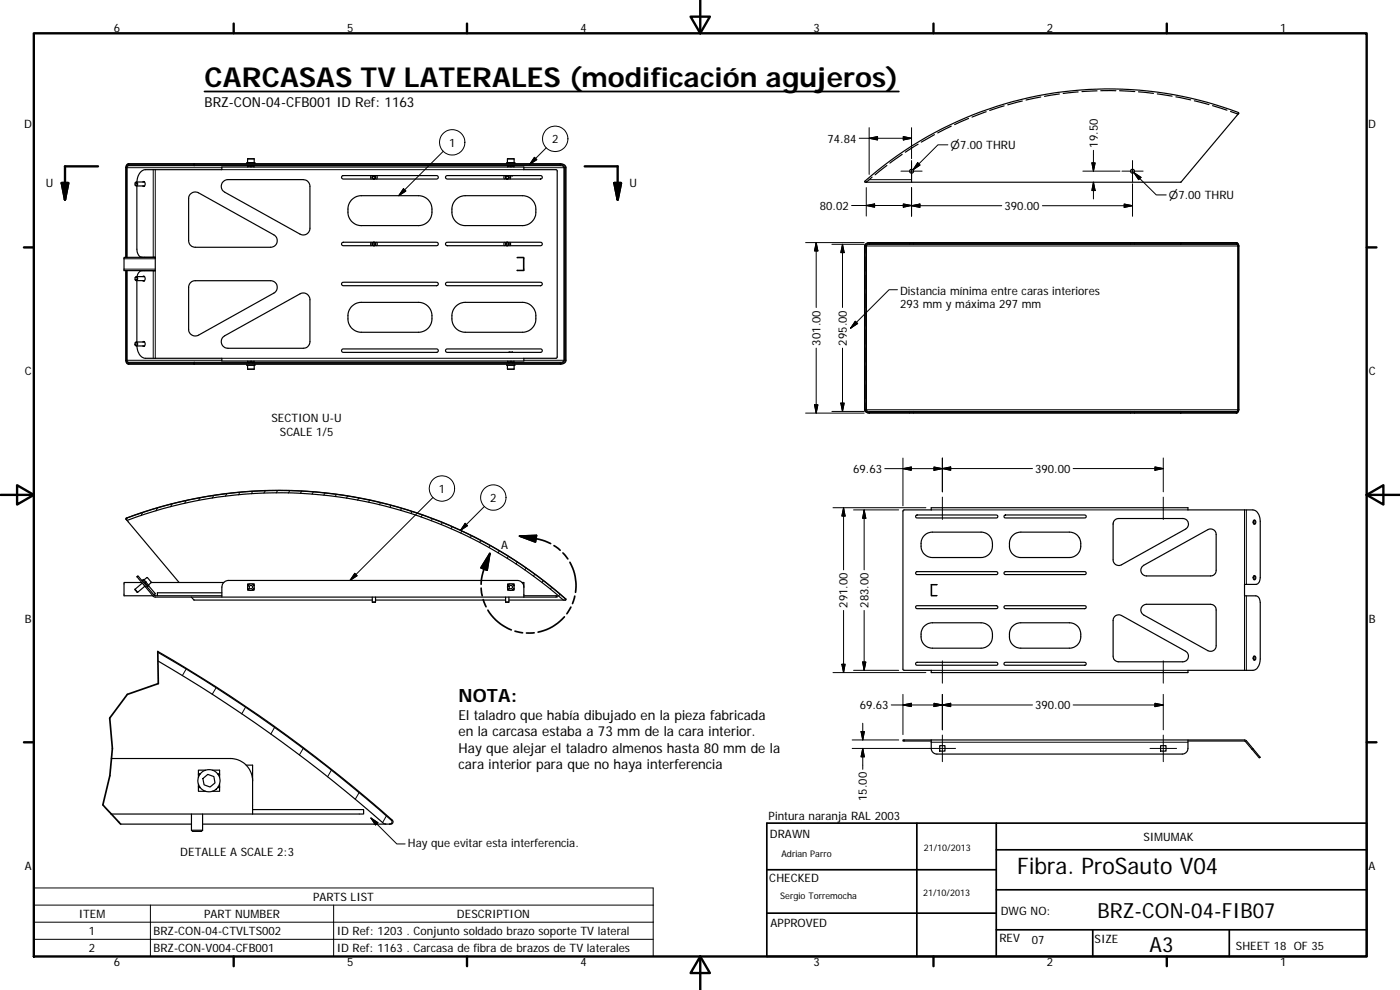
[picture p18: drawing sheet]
<svg xmlns="http://www.w3.org/2000/svg" width="420mm" height="297mm" viewBox="0 0 420 297" stroke-linecap="round" stroke-linejoin="round" font-family="sans-serif">
<defs><g id="words">
<text font-size="8.2" x="61.4" y="26.1">CARCASAS TV LATERALES (modificación agujeros)</text>
<text font-size="6.9" x="305.3" y="262.2">Fibra. ProSauto V04</text>
<g font-size="6.3">
<text x="329.4" y="275.4">BRZ-CON-04-FIB07</text>
<text x="345" y="285.6">A3</text>
</g>
<text font-size="5.5" x="137.6" y="210.6">NOTA:</text>
<g font-size="4.1">
<text x="61.4" y="32.2">BRZ-CON-04-CFB001 ID Ref: 1163</text>
<text x="137.6" y="215.9">El taladro que había dibujado en la pieza fabricada</text>
<text x="137.6" y="220.9">en la carcasa estaba a 73 mm de la cara interior.</text>
<text x="137.6" y="225.8">Hay que alejar el taladro almenos hasta 80 mm de la</text>
<text x="137.6" y="230.8">cara interior para queno haya interferencia</text>
</g>
<g font-size="3.5">
<text x="34.2" y="9.6">6</text>
<text x="104.2" y="9.6">5</text>
<text x="174.2" y="9.6">4</text>
<text x="244.2" y="9.6">3</text>
<text x="314.2" y="9.6">2</text>
<text x="384.2" y="9.6">1</text>
<text x="7.3" y="38.4">D</text>
<text x="410.6" y="38.4">D</text>
<text x="134.8" y="44">1</text>
<text x="165.7" y="42.9">2</text>
<text x="248.4" y="42.8">74.84</text>
<text x="329.4" y="44.3" transform="rotate(-90 329.4 44.3)">19.50</text>
<text x="13.7" y="56">U</text>
<text x="188.9" y="56">U</text>
<text x="246.1" y="63">80.02</text>
<text x="301.4" y="63">390.00</text>
<text x="270.1" y="88.4">Distancia mínima entre caras interiores</text>
<text x="270.1" y="92.5">293 mm y máxima 297 mm</text>
<text x="246.2" y="103.7" transform="rotate(-90 246.2 103.7)">301.00</text>
<text x="254.1" y="103.7" transform="rotate(-90 254.1 103.7)">295.00</text>
<text x="7.4" y="112.6">C</text>
<text x="410.8" y="112.6">C</text>
<text x="81.5" y="126.5">SECTION U-U</text>
<text x="84" y="130.7">SCALE 1/5</text>
<text x="256" y="141.9">69.63</text>
<text x="310.7" y="141.9">390.00</text>
<text x="131.7" y="147.8">1</text>
<text x="147.1" y="150.6">2</text>
<text x="150.4" y="164.7">A</text>
<text x="254.4" y="182.3" transform="rotate(-90 254.4 182.3)">291.00</text>
<text x="260.6" y="182.3" transform="rotate(-90 260.6 182.3)">283.00</text>
<text x="7.4" y="186.9">B</text>
<text x="410.8" y="186.9">B</text>
<text x="258" y="212.8">69.63</text>
<text x="310.7" y="212.8">390.00</text>
<text x="230.7" y="245.9">Pintura naranja RAL 2003</text>
<text x="260.2" y="240.3" transform="rotate(-90 260.2 240.3)">15.00</text>
<text x="231.1" y="251.4">DRAWN</text>
<text x="54.1" y="256.7">DETALLE A SCALE 2:3</text>
<text x="122.4" y="254.2">Hay que evitar esta interferencia.</text>
<text x="343.2" y="252.3">SIMUMAK</text>
<text x="7.4" y="261.1">A</text>
<text x="410.8" y="261.1">A</text>
<text x="230.9" y="264.6">CHECKED</text>
<text x="23.7" y="275.4">ITEM</text>
<text x="61.2" y="275.4">PART NUMBER</text>
<text x="94" y="270.3">PARTS LIST</text>
<text x="137.1" y="275.4">DESCRIPTION</text>
<text x="300.3" y="274.5">DWG NO:</text>
<text x="26.7" y="280.5">1</text>
<text x="46.1" y="280.6">BRZ-CON-04-CTVLTS002</text>
<text x="101.1" y="280.6">ID Ref: 1203 . Conjunto soldado brazo soporte TV lateral</text>
<text x="231.3" y="278.2">APPROVED</text>
<text x="26.7" y="285.7">2</text>
<text x="46.1" y="285.7">BRZ-CON-V004-CFB001</text>
<text x="101.1" y="285.7">ID Ref: 1163 . Carcasa de fibra de brazos de TV laterales</text>
<text x="299.9" y="282.6">REV</text>
<text x="309.7" y="283.3">07</text>
<text x="328.5" y="283">SIZE</text>
<text x="370.9" y="285.1">SHEET 18 OF 35</text>
<text x="34.2" y="289.9">6</text>
<text x="104.2" y="289.9">5</text>
<text x="174.2" y="289.9">4</text>
<text x="244.2" y="289.9">3</text>
<text x="314.2" y="289.9">2</text>
<text x="384.2" y="289.9">1</text>
</g>
<g font-size="3.3">
<text x="285.3" y="44.7">⌀7.00 THRU</text>
<text x="350.8" y="59.8">⌀7.00 THRU</text>
</g>
<g font-size="2.7">
<text x="234.5" y="257.1">Adrian Parro</text>
<text x="277.3" y="255.2">21/10/2013</text>
<text x="234.2" y="269.7">Sergio Torremocha</text>
<text x="277" y="268.7">21/10/2013</text>
</g>
</g></defs>
<g fill="none" stroke="#000" stroke-width=".36">
<path d="M285.5 37.8l-4.1 2.1M290.7 35.6l-4.2 1.8M296 33.5l-4.3 1.6M301.3 31.8l-4.3 1.3M306.8 30.3l-4.4 1.2M312.3 29.1l-4.4 .9M317.9 28.2l-4.4 .7M323.6 27.6l-4.5 .4M329.2 27.3l-4.5 .2M330.4 27.2h4.5M336 27.2l4.6 .3M341.7 27.6l4.5 .4"/>
<path d="M347.3 28.2l4.5 .7M352.9 29.1l4.4 .9M358.4 30.2l4.4 1.2M363.9 31.7l4.3 1.4M369.3 33.4l2.3 .8M40.6 54.9a.37 .37 0 0 1 .5-.3 .37 .37 0 0 1 .2 .5 .42 .42 0 0 1-.1 .7 .42 .42 0 0 1-.6-.3M40.6 54.9l.1-.1a.39 .39 0 0 1 .4 .4 .39 .39 0 0 1-.5 .3zM40.6 54.9h.1M40.9 55.8h2.5M40.9 54.6h2.4M41.1 54.6a3.5 3.5 0 0 1 2.6-3.7h22.9v-.8h90.6v.8h9.6l.4 .4-.1 56.1-9.9 .1v.8h-90.6v-.8h-22.9a3.4 3.4 0 0 1-2.6-3.7M41.1 55.8v19a2.17 2.17 0 0 0 1.5 2.4h4"/>
<path d="M42.8 54.6a.69 .69 0 0 1 .9 .5 .69 .69 0 0 1-.5 .8l-.4-.1M43.1 55.8l.1 .1M43.2 54.5l-.1 .1M43.3 55.8v.1M57.1 58.3a2.03 2.03 0 0 1 2.5-.5l22.6 12.7a1.98 1.98 0 0 1 .9 2.2 1.98 1.98 0 0 1-1.9 1.5h-22.6a1.97 1.97 0 0 1-2-2v-12.6zM66.9 54.5l.5-.4 1-.2h22.6a2.01 2.01 0 0 1 2 2v12.6a1.99 1.99 0 0 1-2.9 1.8l-22.7-12.6a1.99 1.99 0 0 1-.5-3.2zM74.1 49.1v-.3h2.4v.3M74.3 48.8l.1-1.2h1.8l.1 1.2M74.3 49.8v.3M74.3 49.7v.1M74.3 49.8h1.9M76.2 49.8v.3"/>
<path d="M76.2 49.7v.1M102.6 52.9l.4-.2h28a.52 .52 0 0 1 .5 .5 .52 .52 0 0 1-.5 .5h-28l-.5-.3zM111.4 52.7v1M112.1 52.7a.52 .52 0 0 0-.4 .5 .52 .52 0 0 0 .4 .5M112.3 52.7a.53 .53 0 0 1 .4 .5 .53 .53 0 0 1-.4 .5M113.1 52.7v1M133.9 52.8l28.3-.1a.52 .52 0 0 1 .6 .5 .52 .52 0 0 1-.6 .5h-28a.52 .52 0 0 1-.5-.3 .52 .52 0 0 1 .2-.6zM137 59.7l1.2-.7 .9-.3h17.7a4.3 4.3 0 0 1 4 5.5 4 4 0 0 1-4 3.5h-17.2a4.4 4.4 0 0 1-3.8-5.9l.3-.9zM151.4 52.7v1M152.1 49.1v-.3h2.4v.3M152.1 52.7a.53 .53 0 0 0-.4 .5 .53 .53 0 0 0 .4 .5M152.3 48.8l.1-1.2h1.9v1.2"/>
<path d="M152.3 52.7a.52 .52 0 0 1 .5 .5 .52 .52 0 0 1-.5 .5M152.3 49.8v.3M152.3 49.7v.1M152.3 49.8h2M153.1 52.7l.1 .4-.1 .6M153.9 52.7l-.8 .1M154.3 49.8v.3M154.3 49.7v.1M168.2 49.7h-129.6M259.6 54.4a109.9 109.9 0 0 1 112.2-20.4l-17.5 20.7h-94.6zM259.9 54.7h.1M261.7 53.1l-1.7 1.6"/>
<path d="M266.2 49.6l-3.6 2.9M270.8 46.3l-3.7 2.6M275.5 43.3l-3.8 2.4M280.4 40.4l-3.9 2.3M37.8 77.2v-26.9a1.08 1.08 0 0 1 .8-1.2h129.6a1.48 1.48 0 0 1 1.7 1.2v57.8a1.41 1.41 0 0 1-1.7 1.2h-129.6a1.01 1.01 0 0 1-.8-1.2v-26.9M43.4 77.2h.1M46.2 77.2h.1M46.6 77.2h-9.4v4h9.4M46.6 77.2v4M102.6 72.9l.4-.2h28a.52 .52 0 0 1 .5 .5 .52 .52 0 0 1-.5 .5h-28l-.5-.3zM105.4 60.1l1.2-.9 1.3-.5h17.7a4.4 4.4 0 0 1 3.9 5.9 4 4 0 0 1-3.9 3.1h-17.2a4.3 4.3 0 0 1-4-5.4l.3-1zM111.4 72.7v1"/>
<path d="M112.1 72.7a.52 .52 0 0 0-.4 .5 .52 .52 0 0 0 .4 .5M112.3 72.7a.53 .53 0 0 1 .4 .5 .53 .53 0 0 1-.4 .5M113.1 72.7v1M133.8 72.9l.4-.2h28a.52 .52 0 0 1 .6 .5 .52 .52 0 0 1-.6 .5h-28l-.5-.3zM151.4 72.7v1M152.1 72.7a.53 .53 0 0 0-.4 .5 .53 .53 0 0 0 .4 .5M152.3 72.7a.52 .52 0 0 1 .5 .5 .52 .52 0 0 1-.5 .5M153.1 72.7l.1 .4-.1 .6M155.2 77.2h2v4h-2l1.9-.1v-3.8zM157.1 77.6h.1M259.7 73.3l1-.5h110.3a.9 .9 0 0 1 .8 1v49.1a.94 .94 0 0 1-.8 1.1h-110a1.27 1.27 0 0 1-1.5-1.1v-49.1zM261 73.3h110"/>
<path d="M273 72.8v.2M273 73.1v.2M274.2 72.8v.2M274.2 73.1v.2M339.3 72.8v.2M339.3 73.1v.2M340.5 72.8v.2M340.5 73.1v.2M40.6 83.3a.46 .46 0 0 1 .7-.2 .46 .46 0 0 1 0 .8 .35 .35 0 0 1-.4 .3 .35 .35 0 0 1-.3-.3M40.7 83.2a.42 .42 0 0 1 .4 .4 .42 .42 0 0 1-.5 .4zM40.9 84.2h2.5M41.1 84.2v18.4"/>
<path d="M42.6 81.2a1.85 1.85 0 0 0-1.5 1.8M42.8 83a.7 .7 0 0 1 .8 .5 .7 .7 0 0 1-.4 .8l-.4-.1M43.1 84.2l.1 .1M43.2 82.9l-.1 .1M43.3 83h-2.4M43.3 84.2h.1M43.4 81.2h.1M46 81.2h.6M46 81.2h.1M57.1 84.9l.5-.4 1-.3h22.6a1.98 1.98 0 0 1 1.9 1.5 1.98 1.98 0 0 1-.9 2.2l-22.6 12.7a2.01 2.01 0 0 1-3-1.8v-12.6zM102.6 84.9l.4-.2h28a.52 .52 0 0 1 .5 .5 .52 .52 0 0 1-.5 .5h-28l-.5-.3zM105.4 92.1l1.2-.9 1.3-.5h17.7a4.4 4.4 0 0 1 3.9 5.9 4 4 0 0 1-3.9 3.1h-17.2a4.3 4.3 0 0 1-4-5.5l.3-.9z"/>
<path d="M133.9 84.8l28.3-.1a.52 .52 0 0 1 .6 .5 .52 .52 0 0 1-.6 .5h-28a.52 .52 0 0 1-.5-.3 .52 .52 0 0 1 .2-.6zM137 91.7l1.2-.7 .9-.3h17.7a4.3 4.3 0 0 1 4 5.5 4 4 0 0 1-4 3.5h-17.2a4.4 4.4 0 0 1-3.8-5.9l.3-.9zM157.1 80.8h.1M38.6 108.7h129.6M40.6 102.9a.42 .42 0 0 1 .6-.2 .42 .42 0 0 1 .1 .6 .38 .38 0 0 1-.3 .5 .38 .38 0 0 1-.4-.3M40.9 103.8h2.5M40.9 102.6h2.5M42.8 102.6a.68 .68 0 0 1 .8 .5 .68 .68 0 0 1-.4 .8l-.4-.1M43.1 103.8l.1 .1M43.2 102.5l-.1 .1M43.3 103.8h.1M43.3 102.6h.1"/>
<path d="M66.9 101.2l23.2-13a1.99 1.99 0 0 1 2.9 1.7v12.6a2 2 0 0 1-2 2h-22.6a2 2 0 0 1-1.8-1.2 2 2 0 0 1 .3-2.1zM74.1 109.3v.3h2.4v-.3M74.3 109.6l.1 1.2h1.8l.1-1.2M74.3 108.6h1.9M74.3 108.3v.3M74.3 108.6v.1M76.2 108.3v.3M76.2 108.6v.1M102.6 104.9l.4-.2h28a.52 .52 0 0 1 .5 .5 .52 .52 0 0 1-.5 .5h-28l-.4-.2zM133.9 104.8l28.3-.1a.52 .52 0 0 1 .6 .5 .52 .52 0 0 1-.6 .5h-28a.52 .52 0 0 1-.5-.3 .52 .52 0 0 1 .2-.6zM152.1 109.3v.3h2.4v-.3M152.3 109.6l.1 1.2h1.9v-1.2"/>
<path d="M152.3 108.6h2M152.3 108.3v.3M152.3 108.6v.1M152.7 105.7h1.2M154.3 108.3v.3M154.3 108.6v.1M261 123.4h110M273 123.4v.2M273 123.8v.2M274.2 123.4v.2M274.2 123.8v.2M339.3 123.4v.2"/>
<path d="M339.3 123.8v.2M340.5 123.4v.2M340.5 123.8v.2M37.9 155.8l-.1-.1a115.4 115.4 0 0 1 32.3-7.9 129.6 129.6 0 0 1 99.8 32.1l-.3 .1M37.9 155.5a129.5 129.5 0 0 1 131.9 24.5h-.6a130.1 130.1 0 0 0-131.1-24l-.3-.4zM38 156l15.8 18.8M271.1 153.1l8.4-.1v-.7h77v.7h19.5a3.1 3.1 0 0 1 2.2 3.4v16.9a1.77 1.77 0 0 1-1.3 2h-3.4v3.5h3.4a1.81 1.81 0 0 1 1.3 2v16.9a3.1 3.1 0 0 1-2.2 3.4h-19.5v.7h-77v-.7l-8.4-.1zM274.9 154.6l24.1-.1a.44 .44 0 0 1 .5 .5 .44 .44 0 0 1-.5 .4h-23.8l-.4-.2zM301.5 154.6l24.1-.1a.44 .44 0 0 1 .4 .5 .44 .44 0 0 1-.4 .4h-23.9l-.3-.2zM334.4 156.2l.5-.4 .8-.2h19.3a1.7 1.7 0 0 1 1.6 1.2 1.7 1.7 0 0 1-.8 1.9l-19.2 10.8a1.7 1.7 0 0 1-2.5-1.5v-10.7zM376.2 156.2a.52 .52 0 0 1 .7 .5 .52 .52 0 0 1-.7 .5zM376.4 156.1a.77 .77 0 0 1 0 1.2"/>
<path d="M40.5 176.8l.8 .9M42.5 174.8h-5.3v4h8.7M42.6 174.3l.3-.2 1.5 1.8M42.7 175l-2.2 1.8M42.9 174.1l.2-.2 .6 .7M43.2 174l.9-.7 .6 .5 .7 1-.9 .7M43.5 175.9l-2.2 1.8M43.7 174.6l.1 .1M43.7 174.6l-.1 .3zM43.8 174.7l-.1 .3M43.8 174.7l.8 .9-.2 .3M44.4 175.9l-.2 .2"/>
<path d="M44.6 175.7l2 2.4-.3 .5M45.4 174.8h21.8M46.3 178.6l20.3 .2M46.3 178.6l-4.9-5.8-.3 .2 4.9 5.9 .6 .3h110.6M57.4 179.2l.9 .8h53.4M66.6 177.9h-19.4v.9M74.3 175.6v.3M74.3 176.5v.2M74.3 176.8v.3h.7M74.3 176.7l.2 .1M74.3 176.7h.1M74.3 175.6h.1"/>
<path d="M74.5 175.5v.1M74.8 176l.4-.4 .5 .2 .1 .5-.4 .4-.5-.2zM75 175.2h-.7v.4M75.6 175.2h.6v.3M76.1 175.5h.1M76.2 175.6h.1M76.2 176.8v.3h-.6M76.2 175.6v.3M76.2 176.5v.2M76.2 175.5l-.1 .1M76.2 176.7l-.1 .1M76.2 176.7h-.1"/>
<path d="M111.7 179.2v1.4M112.7 179.2v1.4M151.7 179.2v1.4M152.3 176.7l.2 .1M152.3 176.7h.1M152.3 175.6h.1M152.3 176.8v.3h.7M152.3 175.6v.3M152.3 176.5v.2M152.5 175.5v.1M152.7 179.2v1.4M152.7 176l.5-.4 .5 .2 .1 .5-.4 .4-.5-.2z"/>
<path d="M153 175.2h-.7v.4M153.6 175.2h.7v.3M154.1 176.7h.2M154.3 175.5h.1M154.1 175.6h.2M154.3 175.6h.1M154.3 176.7l-.2 .1M154.3 176.8v.3h-.7M154.3 175.6v.3M154.3 176.5v.2M156.7 174.8h.5v4.4M157.2 176.2a2 2 0 0 0-2-2h-86.6a2.04 2.04 0 0 0-2 2v3"/>
<path d="M157.2 178.8h10v.4h-10M274.9 171.6l24.1-.1a.44 .44 0 0 1 .5 .5 .44 .44 0 0 1-.5 .4h-23.8l-.4-.2zM277.4 160.7l.7-.6 1.3-.4h15a3.9 3.9 0 0 1 3.5 3.4 3.9 3.9 0 0 1-2.6 4.1l-15.5 .1a3.6 3.6 0 0 1-3.4-4.7l.5-1.2zM281.2 175.4v.1M281.2 175.4h-1.7v3.4h1.7l-1.6-.1v-3.2M301.5 171.6l24.1-.1a.44 .44 0 0 1 .4 .5 .44 .44 0 0 1-.4 .4h-23.9l-.3-.2zM303.9 160.7l.7-.6 1.3-.4h15.1a3.9 3.9 0 0 1 3.4 3.4 3.9 3.9 0 0 1-2.6 4.1l-15.4 .1a3.6 3.6 0 0 1-3.4-4.7l.4-1.2zM342.8 170l19.7-11.1a1.68 1.68 0 0 1 2.5 1.5v10.7a1.65 1.65 0 0 1-1.7 1.7h-19.2a1.71 1.71 0 0 1-1.6-1 1.71 1.71 0 0 1 .3-1.8zM376.2 172.8a.57 .57 0 0 1 .8 .5 .57 .57 0 0 1-.5 .6 .72 .72 0 0 1-.3-1.1zM376.4 172.7a.79 .79 0 0 1 0 1.2M47.4 195.5a421.1 421.1 0 0 1 70.6 50.9 .83 .83 0 0 1-1.1 .9M47.4 195.7a418.1 418.1 0 0 1 70.3 50.8l-.2 .5-.6 .3"/>
<path d="M47.4 198.3a441.2 441.2 0 0 1 67.9 48.9l.5 .1M111.7 180.6h1M112.7 180h39M151.7 180.6h1M152.7 180h16.5M274.9 198.8l24.1-.1a.44 .44 0 0 1 .5 .5 .44 .44 0 0 1-.5 .4h-23.8l-.4-.2zM274.9 181.8l24.1-.1a.44 .44 0 0 1 .5 .5 .44 .44 0 0 1-.5 .4h-23.8l-.4-.2zM277.4 187.9l1.1-.8 .9-.2h15a3.9 3.9 0 0 1 3.5 3.3 3.9 3.9 0 0 1-2.6 4.2l-15.5 .1a3.6 3.6 0 0 1-3.4-4.7l.5-1.2zM301.5 181.8l24.1-.1a.44 .44 0 0 1 .4 .5 .44 .44 0 0 1-.4 .4h-23.9l-.3-.2zM301.5 198.8l24.1-.1a.44 .44 0 0 1 .4 .5 .44 .44 0 0 1-.4 .4h-23.9l-.3-.2zM303.9 187.9l1.1-.8 .9-.2h15.1a3.9 3.9 0 0 1 3.4 3.3 3.9 3.9 0 0 1-2.6 4.2l-15.4 .1a3.6 3.6 0 0 1-3.4-4.7l.4-1.2zM334.5 185l1.1-.5 1 .2 19.2 10.7a1.7 1.7 0 0 1 .8 1.9 1.7 1.7 0 0 1-1.6 1.3h-19.3a1.65 1.65 0 0 1-1.6-1.7v-10.7z"/>
<path d="M342.9 181.8l1.2-.5h19.2a1.69 1.69 0 0 1 1.7 1.7v10.7a1.67 1.67 0 0 1-2.5 1.5l-19.3-10.7a1.7 1.7 0 0 1-.3-2.7zM376.2 197a.59 .59 0 0 1 .8 .4 .59 .59 0 0 1-.5 .7 .78 .78 0 0 1-.3-1.1zM376.4 196.9a.77 .77 0 0 1 0 1.2M33.5 227.6h35.6a6.7 6.7 0 0 1 6.7 6.7M59.6 236.3v1.1h2.1M59.6 232.5v.7M59.6 235.3v.7M59.6 232.5h.3M59.6 236v.1M59.6 232.4v.1M59.6 236h.3M60 236.1h-.4v.2h.5"/>
<path d="M60.1 232.2h-.5v.2h.4M60.9 233.6l1.5-1.3 1.8 .7 .3 1.9-1.5 1.2-1.8-.6zM61.7 231.1h-2.1v1.1M63.7 231.1h2.2v1.1M65.3 232.2h.6M65.5 236.1h.4M65.6 236h.3M65.6 232.5h.3M65.9 236.3v1.1h-2.2M65.9 232.5v.7M65.9 235.3v.7M65.9 232.4v.1"/>
<path d="M65.9 236v.3h-.6M65.9 232.2v.2h-.4M73.9 229.6h1.9v14.6M279.5 222h94l.5 .2 4.2 5-.3 .2-4.4-5.1h-17M279.5 222h-8.5v.3h8.5M282 223.7h1.6v1.7h-1.6zM348.3 223.7h1.6v1.7h-1.6zM356.5 222v2.6a1.76 1.76 0 0 1-1.7 1.7h-73.6a1.72 1.72 0 0 1-1.7-1.7v-2.6M36.2 247.3h21.3M57.5 249.1l.3 .3h2.7l.3-.3M57.5 249.1h3.3M57.5 244.2v4.9"/>
<path d="M60.8 247.3h55M60.8 244.2v4.9M75.8 242.9h33.3v1.3h-75.7M115.8 247.3h1.1"/>
<circle cx="112.2" cy="53.2" r=".4"/>
<circle cx="112.2" cy="53.2" r=".5"/>
<circle cx="152.2" cy="53.2" r=".49"/>
<circle cx="152.2" cy="53.2" r=".41"/>
<circle cx="273.6" cy="51.4" r=".59"/>
<circle cx="339.9" cy="51.4" r=".59"/>
<circle cx="112.2" cy="73.2" r=".4"/>
<circle cx="112.2" cy="73.2" r=".5"/>
<circle cx="152.2" cy="73.2" r=".4"/>
<circle cx="152.2" cy="73.2" r=".51"/>
<circle cx="40.8" cy="103.1" r=".4"/>
<circle cx="75.3" cy="176.2" r="1"/>
<circle cx="153.3" cy="176.2" r="1"/>
<circle cx="62.7" cy="234.2" r="3.3"/>
</g>
<g fill="none" stroke="#000" stroke-width=".3">
<path d="M260.8 38.3v14M273.6 38.3v9.3M37.8 50.3h.1M37.8 50.3v26.9M38 50.3v26.9M38.5 49.3a.88 .88 0 0 0-.7 1M38.5 49.5l.1 .2-.6 .6M38.5 49.5l-.3 .1-.2 .7M38.5 49.5h19.7l.1 .2v-.2h109.9v.2l.7 .1 .3 .4v58l-.3 .4-.7 .1v.2M38.6 49.1l-.1 .2M46 50.9v26.3M46.6 50.9v26.3"/>
<path d="M58.2 49.3l.1 .2zM66.6 50.3h-28.4v26.9M66.6 50.9h90.6M74.3 47.7h2M74.8 49.7h.1M75.5 50.1l-.1-.1-.3 .1M75.8 49.7h.1M112 52.9a.4 .4 0 0 1 .6 .3 .4 .4 0 0 1-.6 .3M121.1 56.6l.7 .7-2.1 1.4zM133 45.4l-13.3 13.3M152 52.9a.39 .39 0 0 1 .6 .3 .39 .39 0 0 1-.6 .3M152.3 47.7h2"/>
<path d="M152.8 49.7h.1M153.5 50.1l-.1-.1-.3 .1M153.8 49.7h.1M153.8 52.7v.1M160.4 47.2l.7 .7-2.1 1.4zM163.9 44.3l-4.9 5M168.2 49.5l.7 .2 .5 .6h-12.2M168.2 49.1v.2h-109.9v-.2l-.1 .2h-19.7M168.2 49.3a1.36 1.36 0 0 1 1.5 1M169.4 50.3v57.8h-12.2M169.7 50.3h.2M169.7 50.3v57.8"/>
<path d="M260 56.3v8.5M260 54.6v.1M260.8 41.5l2.6-.5v1zM260.8 53.9h12.8M270.4 51.4h6.3M271.1 41l2.5 .5-2.5 .5zM273.6 48.2v6.5M273.6 56.3v8.6M273.6 41.5h-15.7M275.4 48.8l.7 .7-2.1 1.4zM284.5 43.5h-3l-7.5 7.4M325 51.4h11.1"/>
<path d="M327.7 48.9h1l-.5 2.5zM328.2 45.1v6.3M328.2 54.7v5M328.2 54.7l.5 2.5h-1zM336.7 51.4h6.4M339.9 48.2v6.3M339.9 55.1v9.8M340.3 51.8l6.7 6.7h3M340.3 51.8l2.1 1.4-.7 .7zM37.2 77.6h9.4M112 72.9a.4 .4 0 0 1 .6 .3 .4 .4 0 0 1-.6 .4M152 72.9a.39 .39 0 0 1 .6 .3 .39 .39 0 0 1-.6 .4"/>
<path d="M157.1 77.6h.1M241.8 72.8h17.5M245 72.8v19.5M245 72.8l.5 2.5h-1.1zM249.7 73.3h9.6M252.8 73.3v19M252.8 73.3l.6 2.5h-1.1zM259.5 73.8h.2M259.6 77.1v4.3M259.7 73.8v49.1M259.7 73.8h.1M259.8 73.3l-.2 .4v2.3"/>
<path d="M260 61.7l2.5-.5v1zM260.3 72.9l.7-.1v.2M261 73l-.9 .2-.4 .6M261 73.1h93.4v-.1l-.1 .3 .1-.2h16.8M261 73.1v.2l-.8 .2-.2 .3v49.1l1 .7h93.3v-.2l.1 .2h16.8M261 73.1l-.7 .2-.5 .5M271.1 61.2l2.5 .5-2.5 .5zM273.6 61.7l2.5-.5v1zM273.6 61.7h-18M300.6 61.7h-27M312.8 61.7h27.1M337.4 61.2l2.5 .5-2.5 .5z"/>
<path d="M371.2 73.1l.4 .7M371.2 73h-16.8l-.1-.2v.2h-93.3M371.2 73.1l-.2 .2 .4 .5h-111.5l-.1 49.1M371.4 73l-.4-.2 .6 .4 .2 .6M371.6 73.4l.1 .4M371.6 73.8h.1M371.6 73.8h-.2v49.1h-111.5l.4 .6 .7 .1M371.6 73.8v49.1M371.7 73.8v2.2M371.7 77.1v4.3M371.7 73.8h.1M371.8 73.8h.1"/>
<path d="M371.8 73.8v49.1M37.2 80.8h9.4M37.8 81.2v26.9M38 81.2v26.9M38.2 81.2v26.9h-.2M46 81.2v26.3M46.6 81.2v26.3M157.1 80.8h.1M256.7 96.4l.7 .7-2.1 1.4zM259.6 82.5v4.4M259.6 88v4.4M259.6 93.5v4.3"/>
<path d="M259.6 98.9v4.4M269.3 86.9h-2.5l-11.5 11.6M371.7 82.5v4.4M371.7 88v4.4M371.7 93.5v4.3M371.7 98.9v4.4M37.8 108.1h.1M37.8 108.1a.92 .92 0 0 0 .7 1l.1 .2M38 108.1v.5l.5 .3M38.5 108.9h19.7l.1-.2v.4l-.1-.2h110M66.6 107.5h90.6M66.6 108.1h-28.4l.1 .4 .3 .2-.1 .2"/>
<path d="M74.3 110.7h2M74.8 108.7h.1M75.1 108.3h.4M75.8 108.7h.1M152.3 110.7h2M152.8 108.7h.1M152.8 105.6v.1M153.1 108.3h.4M153.8 108.7h.1M153.8 105.6v.1M168.2 109.1h-109.9v.2l-.1-.2h-19.7M168.2 109.1v.2"/>
<path d="M169.4 108.1a1.05 1.05 0 0 1-1.2 .8M169.7 108.1h.2M169.7 108.1a1.36 1.36 0 0 1-1.5 1M245 104.5v19.5M252.8 104.5v18.9M259.6 104.4v4.3M259.6 109.8v4.4M259.6 115.3v4.4M371.7 104.4v4.3M371.7 109.8v4.4M371.7 115.3v4.4M241.8 124h17.5"/>
<path d="M244.4 121.5h1.1l-.5 2.5zM249.7 123.4h9.6M252.3 120.9h1.1l-.6 2.5zM259.5 122.9h.2M259.6 120.8v2.3l.2 .4M259.7 122.9l.3 .6 1 .3M259.7 122.9h.1M271 137.4v14.4M282.8 137.4v10.2M349.1 137.4v10.2M354.3 123.6l.1 .2zM371.2 123.8h-110.9"/>
<path d="M371.4 123.8l-.4 .2 .2-.2M371.6 122.9l-.6 .5 .2 .2M371.6 122.9h.1M371.6 122.9l-.4 .7M371.7 122.9l-.1 .5M371.7 120.8v2.1M371.7 122.9h.1M371.8 122.9h.1M371.8 122.9l-.2 .6-.4 .3M38.2 155.4l-.3 .5M42.8 153.8l-.5 .9M47.3 152.4l-.5 .9"/>
<path d="M51.7 151.2l-.5 .8M55.9 150.2l-.5 .8M60.1 149.4l-.5 .7M64.1 148.7l-.4 .8M68.1 148.1l-.4 .8M72 147.7l-.4 .8M75.8 147.4l-.4 .7M79.6 147.3l-.4 .7M83.3 147.2l-.4 .7M86.9 147.3l-.4 .6M90.5 147.4l-.4 .7M94 147.6l-.3 .7"/>
<path d="M97.5 148l-.3 .6M101 148.4l-.4 .6M104.3 148.8l-.3 .7M107.7 149.5l-.4 .6M111 150.1l-.4 .6M114.2 150.9l-.4 .5M117.4 151.6l-.3 .6M120.5 152.5l-.3 .7M123.7 153.5l-.4 .6M126.7 154.5l-.3 .6M129.7 155.6l-.3 .7M130 149.2l-25 25"/>
<path d="M132.7 156.8l-.3 .6M135.7 158.1l-.4 .6M138.6 159.3l-.3 .6M139.6 157l.7 .7-2.1 1.5zM145.4 152l-7.2 7.2M250 152.3h27.9M253.2 152.3v18.7M253.2 152.3l.4 2.5h-.9zM256.2 153h13.5M259.3 153v18M259.3 153l.6 2.5h-1zM271 140.6l2.5-.5v1z"/>
<path d="M279.5 153h77M280.3 140.1l2.5 .5-2.5 .5zM282.8 149.2v6.7M282.8 140.6l2.5-.5v1zM309.9 140.6h-44.4M322.1 140.6h27M346.6 140.1l2.5 .5-2.5 .5zM349.1 149.2v6.7M373.5 153v22.3M374 153v22.3M74.5 175.5l-.1 .1M74.5 176.7l-.1 .1"/>
<path d="M76.2 175.5l-.1 .1M76.2 176.7l-.1 .1M106.5 172l.7 .7-2.2 1.5zM141.4 160.8l-.3 .6M144.3 162.2l-.3 .6M147.1 163.7l-.3 .6M149.8 165.3l-.3 .6M152.4 175.5l.1 .1M152.4 176.7l.1 .1M152.5 166.9l-.3 .6M154.1 176.7l.1 .1M154.2 175.5l.1 .1"/>
<path d="M155.2 168.7l-.3 .5M157.9 170.4l-.4 .6M160.4 172.3l-.3 .6M163 174.2l-.3 .6M165.5 176.2l-.3 .6M168 178.3l-.4 .6M373.5 178.8v22.3M374 178.8v22.3M252.7 199.3h.9l-.4 2.5zM253.2 183.2v18.6M258.9 198.6h1l-.6 2.5zM259.3 183.2v17.9"/>
<path d="M282.8 198.3v6.7M349.1 198.3v6.7M55.9 200.7l-1.2 2M64.8 206.4l-1.1 1.9M73.7 212.2l-1.2 2M82.4 218.3l-1.1 2M250 201.8h27.9M256.2 201.1h13.5M258.4 219.5h1l-.5 2.5zM258.9 217v5M267.5 211.5h42.4M271 211.5l2.5-.5v1z"/>
<path d="M271 208.3v12.1M279.5 201.1h77M280.3 211l2.5 .5-2.5 .5zM282.8 208.3v10.7M282.8 211.5l2.5-.5v1zM322.1 211.5h27M346.6 211l2.5 .5-2.5 .5zM349.1 208.3v10.7M59.7 232.2l.2 .2M59.7 236.1l.2 .2M65.5 232.2l.2 .2M65.5 236.1l.2 .2"/>
<path d="M91 224.6l-1.2 1.9M99.5 231.1l-1.2 2M107.8 237.8l-1.2 2M255.7 222h14M255.7 224.6h31.1M258.9 224.6v6.2M258.9 224.6l.5 2.5h-1zM271.3 222v.3M279.5 222.7h77M282.8 220.6v7.9M345.1 224.6h8M349.1 220.6v7.9"/>
<path d="M376 224.6l-.3 .2M111.3 245.4l7.8 7.8h2.5M111.3 245.4l2.1 1.4-.7 .7zM116 244.8l-1.2 2M10.1 266.4h185.9v20.6h-185.9zM10.1 271.6h185.9M10.1 276.7h185.9M45.1 271.6v15.4M100.1 271.6v15.4M10.1 281.8h185.9"/>
<circle cx="112.2" cy="53.2" r=".53"/>
<circle cx="135.7" cy="42.7" r="3.8"/>
<circle cx="152.2" cy="53.2" r=".52"/>
<circle cx="166.6" cy="41.7" r="3.8"/>
<circle cx="112.2" cy="73.2" r=".52"/>
<circle cx="152.2" cy="73.2" r=".52"/>
<circle cx="132.6" cy="146.6" r="3.8"/>
<circle cx="148.1" cy="149.3" r="3.8"/>
</g>
<g fill="#000">
<circle cx="74.7" cy="49.7" r=".18"/>
<circle cx="75.9" cy="49.7" r=".18"/>
<circle cx="152.7" cy="49.7" r=".18"/>
<circle cx="153.9" cy="49.7" r=".18"/>
<circle cx="46.6" cy="77.2" r=".18"/>
<circle cx="74.7" cy="108.7" r=".18"/>
<circle cx="75.9" cy="108.7" r=".18"/>
<circle cx="152.7" cy="108.7" r=".18"/>
<circle cx="153.9" cy="108.7" r=".18"/>
<circle cx="43.7" cy="174.6" r=".18"/>
</g>
<g fill="none" stroke="#000" stroke-width=".51">
<path d="M144.4 176.5l.3 2.3M145 179.9l.9 2.2M147 166.1l-2 5.5-.6 3.7M147 166.1l-.8 5-1.9-.7zM155.9 160.8l5.9 1 3.5 1.3M155.9 160.8l5.1-.1-.3 1.9zM166.3 163.7l1.8 1.4M168.9 165.9l1.5 1.8M171 168.7a14.3 14.3 0 0 1 1.7 9M172.5 178.9l-.7 2.2M47.4 195.5l.1 9.6-9.3 3.2-5.3 7.2 .8 9a64.7 64.7 0 0 1-2.8 17.1l5.3 5.7M146.4 183.1a14.4 14.4 0 0 0 7 5.9"/>
<path d="M154.5 189.4l2.3 .5M160.3 189.9h-2.3M169.4 185.1a14.1 14.1 0 0 1-7.9 4.6M171.3 182.2l-1.2 1.9M230.1 247h180.1v40h-180.1zM275.2 247v40M299 255h111.2M299 247v40M230.1 274h68.9M230.1 261h68.9M299 279h111.2M299 267h111.2"/>
<path d="M327.9 279v8M368.9 279v8"/>
</g>
<g fill="none" stroke="#000" stroke-width=".71">
<path d="M10.1 10h400.1v277h-400.1zM70.1 7.1v2.9M140.2 7.1v2.9M207.3 5h5.8l-2.9 5zM210.2 0v10M280.2 7.1v2.9M350.2 7.1v2.9M18.5 54.9h2l-1 5zM29.4 49.9h-9.9v10M175.5 49.9h9.9v10M184.4 54.9h2l-1 5zM7.2 74.2h2.9"/>
<path d="M410.2 74.2h2.9M.2 148.5h9.9M5.1 145.6l5 2.9-5 2.9zM410.2 148.5l5-2.9v5.8zM410.2 148.5h9.9M7.2 222.7h2.9M410.2 222.7h2.9M70.1 287v2.9M140.2 287v2.9M210.2 287l2.9 5h-5.8zM210.2 287v10M280.2 287v2.9"/>
<path d="M350.2 287v2.9"/>
</g>
<path d="M18.5 54.9h2l-1 5zM184.4 54.9h2l-1 5z" fill="#000" stroke="#000" stroke-width=".71"/>
<path d="M147 166.1l-.8 5-1.9-.7zM155.9 160.8l5.1-.1-.3 1.9z" fill="#000" stroke="#000" stroke-width=".51"/>
<path d="M61.4 27.5h208.4" fill="none" stroke="#000" stroke-width=".53"/>
<g fill="#000" stroke="#000" stroke-width=".3">
<path d="M121.1 56.6l.7 .7-2.1 1.4zM160.4 47.2l.7 .7-2.1 1.4zM260.8 41.5l2.6-.5v1zM271.1 41l2.5 .5-2.5 .5zM275.4 48.8l.7 .7-2.1 1.4zM327.7 48.9h1l-.5 2.5zM328.2 54.7l.5 2.5h-1zM340.3 51.8l2.1 1.4-.7 .7zM245 72.8l.5 2.5h-1.1zM252.8 73.3l.6 2.5h-1.1zM260 61.7l2.5-.5v1zM271.1 61.2l2.5 .5-2.5 .5z"/>
<path d="M273.6 61.7l2.5-.5v1zM337.4 61.2l2.5 .5-2.5 .5zM256.7 96.4l.7 .7-2.1 1.4zM244.4 121.5h1.1l-.5 2.5zM252.3 120.9h1.1l-.6 2.5zM139.6 157l.7 .7-2.1 1.5zM253.2 152.3l.4 2.5h-.9zM259.3 153l.6 2.5h-1zM271 140.6l2.5-.5v1zM280.3 140.1l2.5 .5-2.5 .5zM282.8 140.6l2.5-.5v1zM346.6 140.1l2.5 .5-2.5 .5z"/>
<path d="M106.5 172l.7 .7-2.2 1.5zM252.7 199.3h.9l-.4 2.5zM258.9 198.6h1l-.6 2.5zM258.4 219.5h1l-.5 2.5zM271 211.5l2.5-.5v1zM280.3 211l2.5 .5-2.5 .5zM282.8 211.5l2.5-.5v1zM346.6 211l2.5 .5-2.5 .5zM258.9 224.6l.5 2.5h-1zM111.3 245.4l2.1 1.4-.7 .7z"/>
</g>
<use href="#words"/>
</svg>
